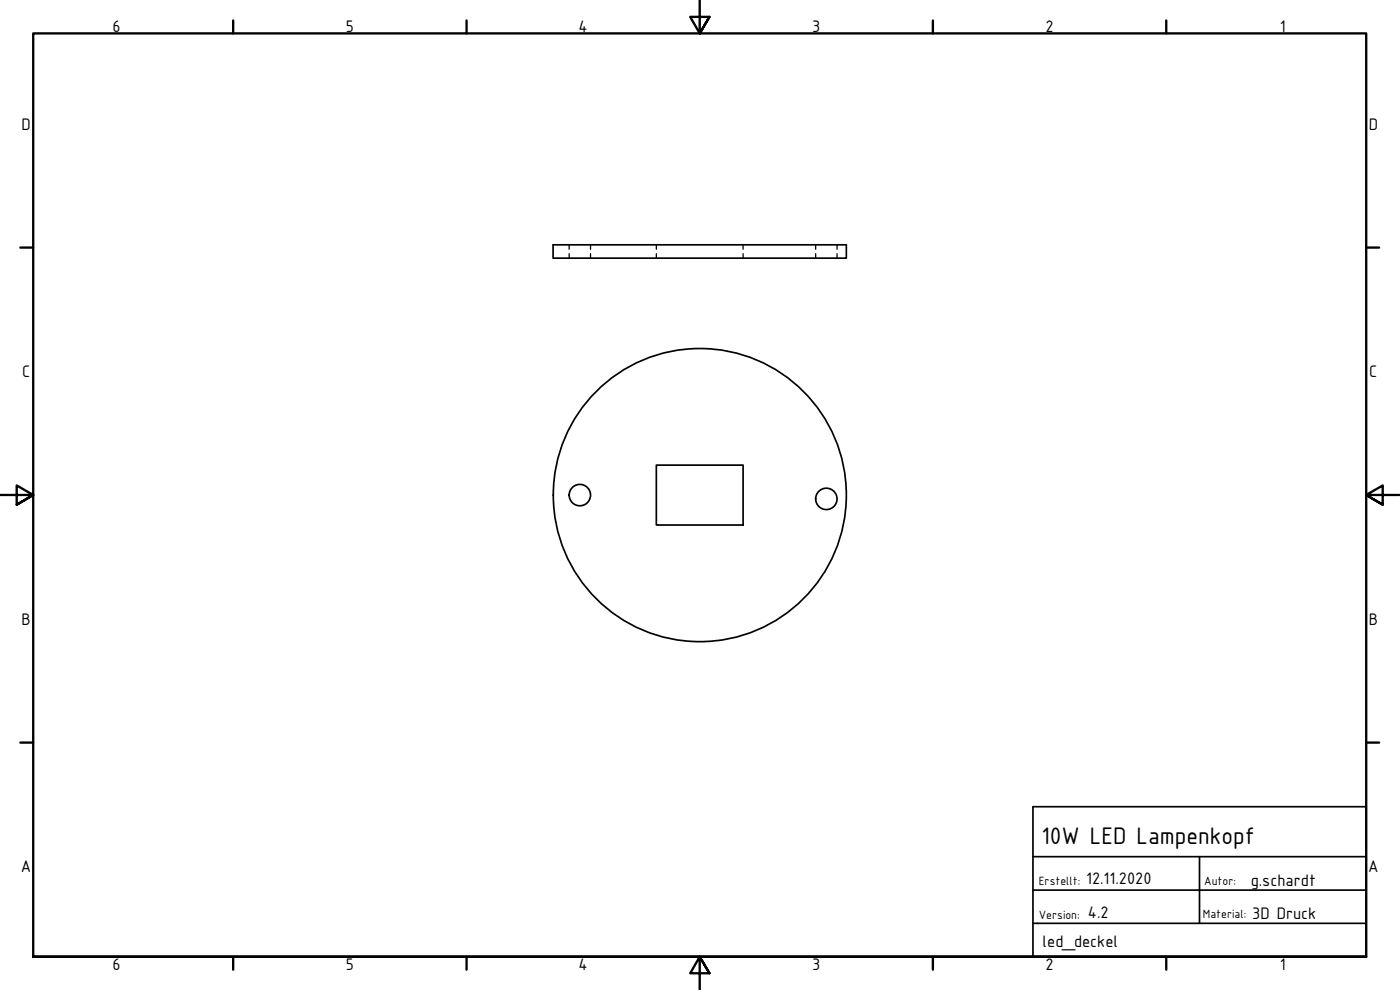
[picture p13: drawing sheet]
<svg xmlns="http://www.w3.org/2000/svg" width="420mm" height="297mm" viewBox="0 0 420 297" stroke-linecap="round" stroke-linejoin="round" font-family="sans-serif">
<defs><g id="words">
<text font-size="7.7" x="312.5" y="253.2">10W LED Lampenkopf</text>
<g font-size="5.4">
<text x="33.8" y="9.6">6</text>
<text x="103.8" y="9.6">5</text>
<text x="173.6" y="9.6">4</text>
<text x="243.8" y="9.6">3</text>
<text x="313.8" y="9.6">2</text>
<text x="384.1" y="9.6">1</text>
<text x="6.5" y="38.9">D</text>
<text x="410.8" y="38.9">D</text>
<text x="6.6" y="113.1">C</text>
<text x="410.9" y="113.1">C</text>
<text x="6.5" y="187.4">B</text>
<text x="410.8" y="187.4">B</text>
<text x="6.3" y="261.7">A</text>
<text x="410.6" y="261.7">A</text>
<text x="326" y="265.2">12.11.2020</text>
<text x="375.3" y="265.9">g.schardt</text>
<text x="326.5" y="275.3">4.2</text>
<text x="375.8" y="275.7">3D Druck</text>
<text x="312.9" y="284.3">led_deckel</text>
<text x="33.8" y="290.9">6</text>
<text x="103.8" y="290.9">5</text>
<text x="173.6" y="290.9">4</text>
<text x="243.8" y="290.9">3</text>
<text x="313.8" y="290.9">2</text>
<text x="384.1" y="290.9">1</text>
</g>
<g font-size="3.9">
<text x="311.7" y="265.5">Erstellt:</text>
<text x="361.4" y="265.7">Autor:</text>
<text x="311.8" y="275.8">Version:</text>
<text x="361" y="275.6">Material:</text>
</g>
</g></defs>
<!-- layer: Sichtbar (ISO) -->
<g fill="none" stroke="#000" stroke-width=".51">
<path d="M166 73.5h88v4h-88zM197 139.6h26v17.9h-26z"/>
<circle cx="174" cy="148.5" r="3.2"/>
<circle cx="210" cy="148.5" r="44"/>
<circle cx="248" cy="149.7" r="3.2"/>
</g>
<!-- layer: Verdeckt (ISO) -->
<path d="M170.8 73.5v1.3M170.8 76.1v1.4M177.2 73.5v1.3M177.2 76.1v1.4M197 73.5v1.3M197 76.1v1.4M223 73.5v1.3M223 76.1v1.4M244.8 73.5v1.3M244.8 76.1v1.4M251.2 73.5v1.3M251.2 76.1v1.4" fill="none" stroke="#000" stroke-width=".38"/>
<!-- layer: Rahmen (ISO) -->
<g fill="none" stroke="#000" stroke-width=".7">
<path d="M70 6.1v3.9M140 6.1v3.9M210 0v10l-2.9-4.9h5.8l-2.9 4.9 2.9-4.9M280 6.1v3.9M350 6.1v3.9M6.1 74.3h3.9M410 74.3h3.9M0 148.5h10l-5-2.8v5.7l5-2.9-5 2.9M420 148.5h-10l5-2.8v5.7l-5-2.9 5 2.9M6.1 222.8h3.9M410 222.8h3.9M10 287.1v-277.1h400v277.1h-400h400"/>
<path d="M70 287.1v3.8M140 287.1v3.8M212.9 292l-2.9-4.9 2.9 4.9h-5.8l2.9-4.9v9.9M280 287.1v3.8M350 287.1v3.8"/>
</g>
<!-- layer: Titel (ISO) -->
<path d="M310 242h100v45.1h-100zM310 257h100M360 257v20M310 277h100M310 267.1h100" fill="none" stroke="#000" stroke-width=".51"/>
<use href="#words"/>
</svg>
